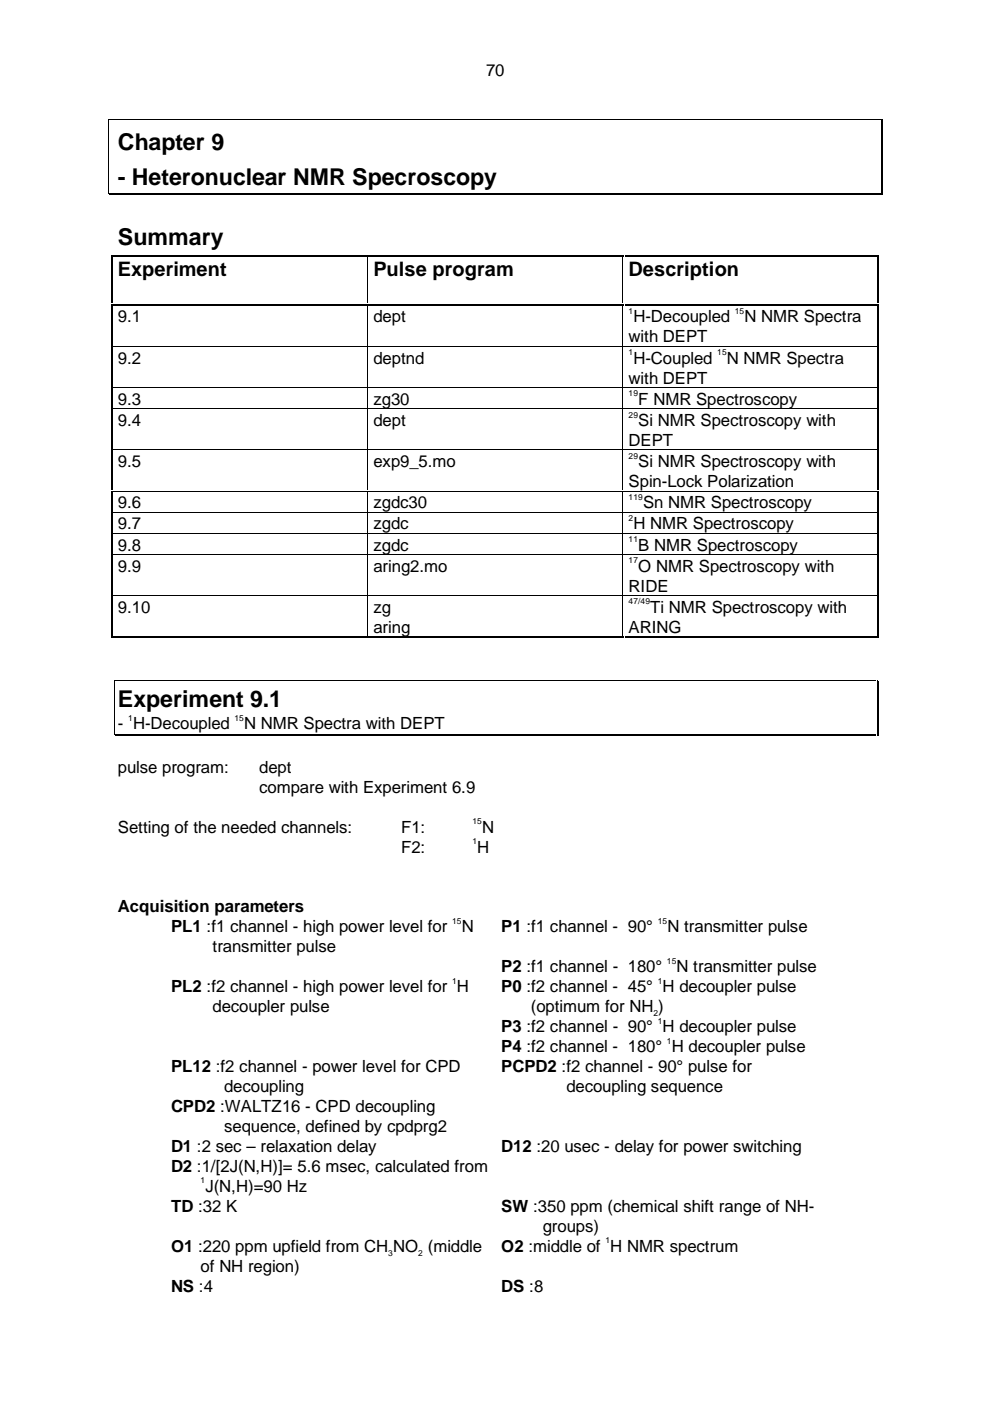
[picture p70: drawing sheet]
<svg xmlns="http://www.w3.org/2000/svg" width="210mm" height="297mm" viewBox="0 0 210 297" stroke-linecap="round" stroke-linejoin="round" font-family="sans-serif">
<defs><g id="words">
<g font-size="4.9">
<text x="25" y="31.7">Chapter 9</text>
<text x="25" y="39.2">- Heteronuclear NMR Specroscopy</text>
<text x="25" y="51.9">Summary</text>
<text x="25" y="150">Experiment 9.1</text>
</g>
<g font-size="4.2">
<text x="25" y="58.6">Experiment</text>
<text x="79.2" y="58.6">Pulse program</text>
<text x="133.3" y="58.6">Description</text>
</g>
<g font-size="3.6">
<text x="103.1" y="16.1">70</text>
<text x="25" y="68.4">9.1</text>
<text x="79.2" y="68.4">dept</text>
<text x="134.3" y="68.4">H-Decoupled</text>
<text x="157.8" y="68.4">N NMR Spectra</text>
<text x="25" y="77.1">9.2</text>
<text x="79.2" y="77.1">deptnd</text>
<text x="133.3" y="72.6">with DEPT</text>
<text x="134.3" y="77.1">H-Coupled</text>
<text x="154.1" y="77.1">N NMR Spectra</text>
<text x="133.3" y="81.3">with DEPT</text>
<text x="25" y="85.8">9.3</text>
<text x="79.2" y="85.8">zg30</text>
<text x="135.3" y="85.8">F NMR Spectroscopy</text>
<text x="25" y="90.3">9.4</text>
<text x="79.2" y="90.3">dept</text>
<text x="133.3" y="94.5">DEPT</text>
<text x="135.3" y="90.3">Si NMR Spectroscopy with</text>
<text x="25" y="99">9.5</text>
<text x="79.2" y="99">exp9_5.mo</text>
<text x="135.3" y="99">Si NMR Spectroscopy with</text>
<text x="25" y="107.7">9.6</text>
<text x="79.2" y="107.7">zgdc30</text>
<text x="133.3" y="103.3">Spin-Lock Polarization</text>
<text x="136.3" y="107.7">Sn NMR Spectroscopy</text>
<text x="25" y="112.2">9.7</text>
<text x="79.2" y="112.2">zgdc</text>
<text x="134.3" y="112.2">H NMR Spectroscopy</text>
<text x="25" y="116.7">9.8</text>
<text x="79.2" y="116.7">zgdc</text>
<text x="135.3" y="116.7">B NMR Spectroscopy</text>
<text x="25" y="121.2">9.9</text>
<text x="79.2" y="121.2">aring2.mo</text>
<text x="133.3" y="125.4">RIDE</text>
<text x="135.3" y="121.2">O NMR Spectroscopy with</text>
<text x="25" y="129.9">9.10</text>
<text x="79.2" y="129.9">zg</text>
<text x="137.9" y="129.9">Ti NMR Spectroscopy with</text>
<text x="79.2" y="134.2">aring</text>
<text x="133.3" y="134.2">ARING</text>
<text x="25" y="154.6">- H-Decoupled</text>
<text x="51.8" y="154.6">N NMR Spectra with DEPT</text>
<text x="25" y="163.9">pulse program:</text>
<text x="55" y="163.9">dept</text>
<text x="55" y="168.1">compare with Experiment 6.9</text>
<text x="25" y="176.6">Setting of the needed channels:</text>
<text x="85" y="176.6">F1:</text>
<text x="102.2" y="176.6">N</text>
<text x="85" y="180.8">F2:</text>
<text x="101.2" y="180.8">H</text>
<text x="25" y="193.4">Acquisition parameters</text>
<text x="36.3" y="197.7">PL1 :f1 channel - high power level for</text>
<text x="97.9" y="197.7">N</text>
<text x="106.3" y="197.7">P1 :f1 channel - 90°</text>
<text x="141.5" y="197.7">N transmitter pulse</text>
<text x="45.1" y="201.9">transmitter pulse</text>
<text x="106.3" y="206.1">P2 :f1 channel - 180°</text>
<text x="143.4" y="206.1">N transmitter pulse</text>
<text x="36.3" y="210.4">PL2 :f2 channel - high power level for H</text>
<text x="45.1" y="214.6">decoupler pulse</text>
<text x="106.3" y="210.4">P0 :f2 channel - 45° H decoupler pulse</text>
<text x="112.5" y="214.6">(optimum for NH )</text>
<text x="106.3" y="218.8">P3 :f2 channel - 90° H decoupler pulse</text>
<text x="36.3" y="227.3">PL12 :f2 channel - power level for CPD</text>
<text x="106.3" y="227.3">PCPD2 :f2 channel - 90° pulse for</text>
<text x="106.3" y="223.1">P4 :f2 channel - 180° H decoupler pulse</text>
<text x="47.5" y="231.5">decoupling</text>
<text x="120.1" y="231.5">decoupling sequence</text>
<text x="36.3" y="235.8">CPD2 :WALTZ16 - CPD decoupling</text>
<text x="47.5" y="240">sequence, defined by cpdprg2</text>
<text x="36.3" y="244.2">D1 :2 sec – relaxation delay</text>
<text x="106.3" y="244.2">D12 :20 usec - delay for power switching</text>
<text x="36.3" y="248.5">D2 :1/[2J(N,H)]= 5.6 msec, calculated from</text>
<text x="36.3" y="256.9">TD :32 K</text>
<text x="43.5" y="252.7">J(N,H)=90 Hz</text>
<text x="106.3" y="256.9">SW :350 ppm (chemical shift range of NH-</text>
<text x="115.1" y="261.2">groups)</text>
<text x="36.3" y="265.4">O1 :220 ppm upfield from CH NO (middle</text>
<text x="42.5" y="269.6">of NH region)</text>
<text x="106.3" y="265.4">O2 :middle of H NMR spectrum</text>
<text x="36.3" y="273.9">NS :4</text>
<text x="106.3" y="273.9">DS :8</text>
</g>
<g font-size="1.8">
<text x="133.3" y="66.6">1</text>
<text x="155.8" y="66.6">15</text>
<text x="133.3" y="75.3">1</text>
<text x="152.1" y="75.3">15</text>
<text x="133.3" y="84">19</text>
<text x="133.3" y="88.5">29</text>
<text x="133.3" y="97.2">29</text>
<text x="133.3" y="106">119</text>
<text x="133.3" y="110.5">2</text>
<text x="133.3" y="114.9">11</text>
<text x="133.3" y="119.4">17</text>
<text x="133.3" y="128.2">47/49</text>
<text x="27.2" y="152.8">1</text>
<text x="49.7" y="152.8">15</text>
<text x="100.2" y="174.8">15</text>
<text x="100.2" y="179">1</text>
<text x="95.9" y="195.9">15</text>
<text x="139.5" y="195.9">15</text>
<text x="95.9" y="208.6">1</text>
<text x="139.5" y="208.6">1</text>
<text x="141.4" y="204.4">15</text>
<text x="138.5" y="215.4">2</text>
<text x="139.5" y="217.1">1</text>
<text x="141.4" y="221.3">1</text>
<text x="42.5" y="250.9">1</text>
<text x="128.4" y="263.6">1</text>
<text x="82.3" y="266.2">3</text>
<text x="88.7" y="266.2">2</text>
</g>
</g></defs>
<g fill="#000">
<path d="M23 25.2l.1 .1zM186.9 25.2l.1 .1zM23 40.9l.1 .1zM23.5 54.1h.4v.4h-.4zM77.7 54.1h.5v.4h-.5zM131.9 54.1h.5v.4h-.5zM185.9 54.1h.5v.4h-.5zM186.9 41.1l.2 .1zM186.9 40.9l.1 .1zM187 40.9l.1 .3zM23.5 64.4h.4v.4h-.4zM23.5 73.4h.4v.1h-.4z"/>
<path d="M77.7 64.4h.5v.4h-.5zM77.7 73.4h.2v.1h-.2zM131.9 64.4h.5v.4h-.5zM131.9 73.4h.2v.1h-.2zM185.9 64.4h.5v.4h-.5zM185.9 73.4h.5v.1h-.5zM23.5 82.1h.4v.2h-.4zM23.5 86.6h.4v.1h-.4zM23.5 95.3h.4v.2h-.4zM77.7 82.1h.2v.2h-.2zM77.7 86.6h.2v.1h-.2zM77.7 95.3h.2v.2h-.2z"/>
<path d="M131.9 82.1h.2v.2h-.2zM131.9 86.6h.2v.1h-.2zM131.9 95.3h.2v.2h-.2zM185.9 82.1h.5v.2h-.5zM185.9 86.6h.5v.1h-.5zM185.9 95.3h.5v.2h-.5zM23.5 104h.4v.2h-.4zM23.5 108.5h.4v.2h-.4zM23.5 113h.4v.2h-.4zM23.5 117.5h.4v.2h-.4zM77.7 104h.2v.2h-.2zM77.7 108.5h.2v.2h-.2z"/>
<path d="M77.7 113h.2v.2h-.2zM77.7 117.5h.2v.2h-.2zM131.9 104h.2v.2h-.2zM131.9 108.5h.2v.2h-.2zM131.9 113h.2v.2h-.2zM131.9 117.5h.2v.2h-.2zM185.9 104h.5v.2h-.5zM185.9 108.5h.5v.2h-.5zM185.9 113h.5v.2h-.5zM185.9 117.5h.5v.2h-.5zM23.5 126.2h.4v.2h-.4zM23.5 134.9h.4v.4h-.4z"/>
<path d="M77.7 126.2h.2v.2h-.2zM77.7 134.9h.5v.4h-.5zM131.9 126.2h.2v.2h-.2zM131.9 134.9h.5v.4h-.5zM185.9 126.2h.5v.2h-.5zM185.9 134.9h.5v.4h-.5zM24.2 144.2h.2v.1h-.2zM24.2 155.7h.2v.1h-.2zM185.9 144.2h.1v.1h-.1zM185.9 155.9h.4v.2h-.4zM185.9 155.7h.1v.1h-.1zM186.1 155.7h.2v.4h-.2z"/>
</g>
<g fill="none" stroke="#000" stroke-width=".21">
<path d="M23 25.4v7.7M23 33.2v7.7M23.1 25.2h163.7M186.9 25.4v7.7M186.9 33.2v7.7M187.1 25.4v7.7M187.1 33.2v7.7M23.1 41h163.7M23.1 41.2h163.7M77.8 54.6v9.7M132 54.6v9.7M24 73.5h53.7"/>
<path d="M77.8 64.9v8.4M77.8 73.6v8.4M78 73.5h53.8M132 64.9v8.4M132 73.6v8.4M132.2 73.5h53.7M24 82.2h53.7M24 86.7h53.7M24 95.4h53.7M77.8 82.3v4.2M77.8 86.8v8.4M77.8 95.6v8.3"/>
<path d="M78 82.2h53.8M78 86.7h53.8M78 95.4h53.8M132 82.3v4.2M132 86.8v8.4M132 95.6v8.3M132.2 82.2h53.7M132.2 86.7h53.7M132.2 95.4h53.7M24 104.1h53.7M24 108.6h53.7M24 113.1h53.7"/>
<path d="M24 117.6h53.7M77.8 104.3v4.1M77.8 108.8v4.1M77.8 113.2v4.2M77.8 117.7v8.4M78 104.1h53.8M78 108.6h53.8M78 113.1h53.8M78 117.6h53.8M132 104.3v4.1M132 108.8v4.1M132 113.2v4.2"/>
<path d="M132 117.7v8.4M132.2 104.1h53.7M132.2 108.6h53.7M132.2 113.1h53.7M132.2 117.6h53.7M24 126.3h53.7M77.8 126.5v8.3M78 126.3h53.8M132 126.5v8.3M132.2 126.3h53.7M24.3 144.4v6.6M24.3 151.1v4.5"/>
<path d="M24.5 144.2h161.3M24.5 155.8h161.3M24.5 156h161.3M185.9 144.4v6.6M185.9 151.1v4.5M186.2 144.4v6.6M186.2 151.1v4.5"/>
</g>
<g fill="none" stroke="#000" stroke-width=".42">
<path d="M23.7 54.6v9.7M24 54.3h53.7M78.3 54.3h53.5M132.4 54.3h53.5M186.2 54.6v9.7M23.7 64.9v8.4M23.7 73.6v8.4M24 64.6h53.7M78.3 64.6h53.5M132.4 64.6h53.5M186.2 64.9v8.4M186.2 73.6v8.4"/>
<path d="M23.7 82.3v4.2M23.7 86.8v8.4M23.7 95.6v8.3M186.2 82.3v4.2M186.2 86.8v8.4M186.2 95.6v8.3M23.7 104.3v4.1M23.7 108.8v4.1M23.7 113.2v4.2M23.7 117.7v8.4M186.2 104.3v4.1M186.2 108.8v4.1"/>
<path d="M186.2 113.2v4.2M186.2 117.7v8.4M23.7 126.5v8.3M24 135.1h53.7M78.3 135.1h53.5M132.4 135.1h53.5M186.2 126.5v8.3"/>
</g>
<use href="#words"/>
</svg>
